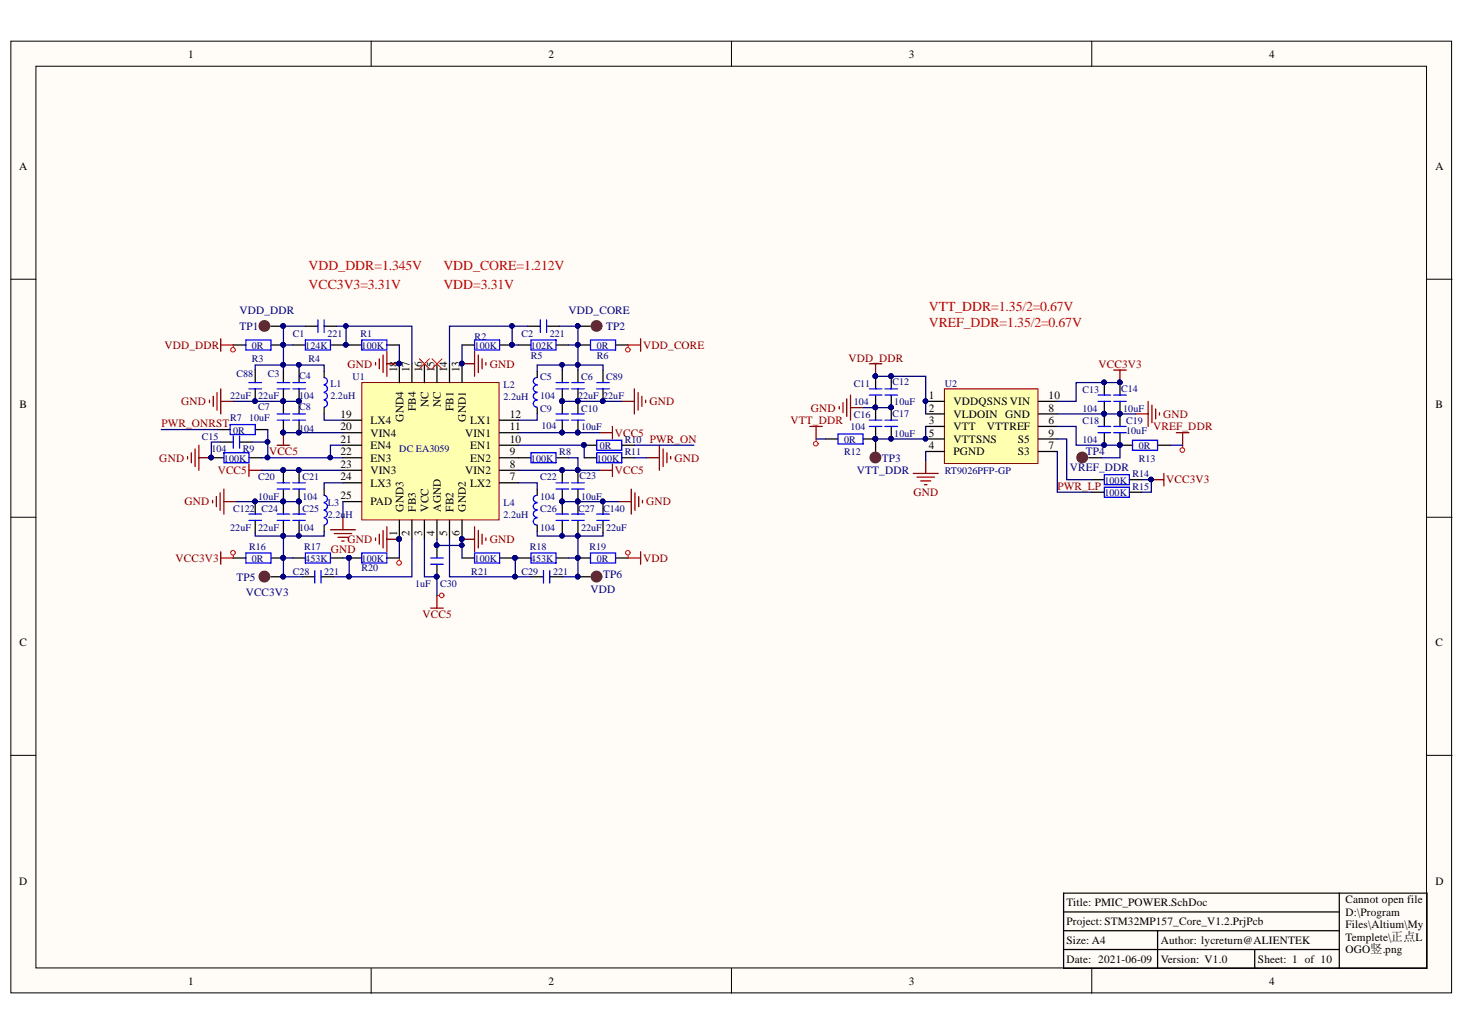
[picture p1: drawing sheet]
<svg xmlns="http://www.w3.org/2000/svg" width="297mm" height="210mm" viewBox="0 0 297 210" stroke-linecap="round" stroke-linejoin="round" font-family="sans-serif">
<defs><g id="words">
<g font-size="2.8" fill="#f00">
<text x="62.6" y="58.6">VCC3V3=3.31V</text>
<text x="62.6" y="54.8">VDD_DDR=1.345V</text>
<text x="90" y="54.8">VDD_CORE=1.212V</text>
<text x="90" y="58.6">VDD=3.31V</text>
<text x="188.5" y="63">VTT_DDR=1.35/2=0.67V</text>
<text x="188.5" y="66.2">VREF_DDR=1.35/2=0.67V</text>
</g>
<g font-size="2.3">
<text x="38.2" y="11.7">1</text>
<text x="111.3" y="11.7">2</text>
<text x="184.4" y="11.7">3</text>
<text x="257.5" y="11.7">4</text>
<text x="3.9" y="34.5">A</text>
<text x="291.3" y="34.5">A</text>
<text x="80.6" y="75.5" transform="rotate(-90 80.6 75.5)">18</text>
<text x="83.1" y="75.5" transform="rotate(-90 83.1 75.5)">17</text>
<text x="85.6" y="75.5" transform="rotate(-90 85.6 75.5)">16</text>
<text x="88.2" y="75.5" transform="rotate(-90 88.2 75.5)">15</text>
<text x="90.7" y="75.5" transform="rotate(-90 90.7 75.5)">14</text>
<text x="93.3" y="75.5" transform="rotate(-90 93.3 75.5)">13</text>
<text x="4" y="82.8">B</text>
<text x="84.4" y="83.3" transform="rotate(-90 84.4 83.3)">FB4</text>
<text x="86.9" y="82.5" transform="rotate(-90 86.9 82.5)">NC</text>
<text x="89.5" y="82.5" transform="rotate(-90 89.5 82.5)">NC</text>
<text x="92" y="83.3" transform="rotate(-90 92 83.3)">FB1</text>
<text x="188.5" y="80.9">1</text>
<text x="188.5" y="83.5">2</text>
<text x="193.5" y="82.2">VDDQSNS VIN</text>
<text x="212.8" y="83.5">8</text>
<text x="212.8" y="80.9">10</text>
<text x="291.3" y="82.8">B</text>
<text x="69.1" y="84.7">19</text>
<text x="69.1" y="87.3">20</text>
<text x="69.1" y="89.8">21</text>
<text x="75.1" y="86">LX4</text>
<text x="75.1" y="88.5">VIN4</text>
<text x="81.8" y="85.5" transform="rotate(-90 81.8 85.5)">GND4</text>
<text x="94.4" y="88.5">VIN1</text>
<text x="94.5" y="85.5" transform="rotate(-90 94.5 85.5)">GND1</text>
<text x="95.4" y="86">LX1</text>
<text x="103.4" y="89.8">10</text>
<text x="103.4" y="87.3">11</text>
<text x="103.4" y="84.7">12</text>
<text x="188.5" y="86">3</text>
<text x="188.5" y="88.5">5</text>
<text x="193.5" y="84.7">VLDOIN GND</text>
<text x="193.5" y="87.3">VTT</text>
<text x="193.5" y="89.8">VTTSNS</text>
<text x="200.2" y="87.3">VTTREF</text>
<text x="206.5" y="89.8">S5</text>
<text x="212.8" y="86">6</text>
<text x="212.8" y="88.5">9</text>
<text x="69.1" y="92.4">22</text>
<text x="69.1" y="94.9">23</text>
<text x="75.1" y="91.1">EN4</text>
<text x="75.1" y="93.6">EN3</text>
<text x="95.4" y="93.6">EN2</text>
<text x="95.4" y="91.1">EN1</text>
<text x="103.4" y="94.9">8</text>
<text x="103.4" y="92.4">9</text>
<text x="188.5" y="91.1">4</text>
<text x="193.5" y="92.4">PGND</text>
<text x="206.5" y="92.4">S3</text>
<text x="212.8" y="91.1">7</text>
<text x="69.1" y="97.4">24</text>
<text x="69.1" y="101.2">25</text>
<text x="75.1" y="96.2">VIN3</text>
<text x="75.1" y="98.7">LX3</text>
<text x="94.4" y="96.2">VIN2</text>
<text x="95.4" y="98.7">LX2</text>
<text x="103.4" y="97.4">7</text>
<text x="75.1" y="102.5">PAD</text>
<text x="81.8" y="103.8" transform="rotate(-90 81.8 103.8)">GND3</text>
<text x="84.4" y="103.8" transform="rotate(-90 84.4 103.8)">FB3</text>
<text x="86.9" y="103.8" transform="rotate(-90 86.9 103.8)">VCC</text>
<text x="89.5" y="103.8" transform="rotate(-90 89.5 103.8)">AGND</text>
<text x="92" y="103.8" transform="rotate(-90 92 103.8)">FB2</text>
<text x="94.5" y="103.8" transform="rotate(-90 94.5 103.8)">GND2</text>
<text x="80.6" y="108.7" transform="rotate(-90 80.6 108.7)">1</text>
<text x="83.1" y="108.7" transform="rotate(-90 83.1 108.7)">2</text>
<text x="85.6" y="108.7" transform="rotate(-90 85.6 108.7)">3</text>
<text x="88.2" y="108.7" transform="rotate(-90 88.2 108.7)">4</text>
<text x="90.7" y="108.7" transform="rotate(-90 90.7 108.7)">5</text>
<text x="93.3" y="108.7" transform="rotate(-90 93.3 108.7)">6</text>
<text x="4" y="131.1">C</text>
<text x="291.3" y="131.1">C</text>
<text x="3.9" y="179.4">D</text>
<text x="291.3" y="179.4">D</text>
<text x="216.4" y="183.8">Title: PMIC_POWER.SchDoc</text>
<text x="273" y="183.2">Cannot open file</text>
<text x="273" y="185.7">D:\Program</text>
<text x="216.4" y="191.4">Size: A4</text>
<text x="216.4" y="187.6">Project: STM32MP157_Core_V1.2.PrjPcb</text>
<text x="235.5" y="191.4">Author: lycreturn@ALIENTEK</text>
<text x="273" y="188.3">Files\Altium\My</text>
<text x="273" y="190.8">Templete\正点L</text>
<text x="216.4" y="195.3">Date: 2021-06-09</text>
<text x="235.5" y="195.3">Version: V1.0</text>
<text x="255.2" y="195.3">Sheet: 1 of 10</text>
<text x="273" y="193.3">OGO竖.png</text>
<text x="38.2" y="199.7">1</text>
<text x="111.3" y="199.7">2</text>
<text x="184.4" y="199.7">3</text>
<text x="257.5" y="199.7">4</text>
</g>
<g font-size="2.3" fill="#000080">
<text x="48.6" y="63.8">VDD_DDR</text>
<text x="115.3" y="63.8">VDD_CORE</text>
<text x="48.6" y="66.9">TP1</text>
<text x="123" y="66.9">TP2</text>
<text x="178.9" y="93.6">TP3</text>
<text x="217.1" y="95.5">VREF_DDR</text>
<text x="220.3" y="92.4">TP4</text>
<text x="173.8" y="96.2">VTT_DDR</text>
<text x="48" y="117.7">TP5</text>
<text x="122.4" y="117.1">TP6</text>
<text x="49.8" y="120.9">VCC3V3</text>
<text x="119.8" y="120.3">VDD</text>
</g>
<g font-size="2.3" fill="#800000">
<text x="33.3" y="70.7">VDD_DDR</text>
<text x="130.5" y="70.7">VDD_CORE</text>
<text x="70.5" y="74.6">GND</text>
<text x="99.4" y="74.6">GND</text>
<text x="172.1" y="73.3">VDD_DDR</text>
<text x="222.9" y="74.6">VCC3V3</text>
<text x="36.7" y="82.2">GND</text>
<text x="131.8" y="82.2">GND</text>
<text x="164.5" y="83.5">GND</text>
<text x="32.8" y="86.6">PWR_ONRST</text>
<text x="124.7" y="88.5">VCC5</text>
<text x="131.8" y="89.8">PWR_ON</text>
<text x="160.4" y="86">VTT_DDR</text>
<text x="234" y="87.3">VREF_DDR</text>
<text x="236" y="84.7">GND</text>
<text x="32.3" y="93.6">GND</text>
<text x="54.6" y="92.4">VCC5</text>
<text x="136.8" y="93.6">GND</text>
<text x="44.2" y="96.2">VCC5</text>
<text x="124.7" y="96.2">VCC5</text>
<text x="185.3" y="100.6">GND</text>
<text x="214.5" y="99.3">PWR_LP</text>
<text x="236.6" y="98">VCC3V3</text>
<text x="37.4" y="102.5">GND</text>
<text x="131.1" y="102.5">GND</text>
<text x="35.6" y="113.9">VCC3V3</text>
<text x="67.1" y="112.1">GND</text>
<text x="70.5" y="110.1">GND</text>
<text x="99.4" y="110.1">GND</text>
<text x="130.5" y="113.9">VDD</text>
<text x="85.7" y="125.3">VCC5</text>
</g>
<g font-size="2" fill="#000080">
<text x="51.1" y="70.8">0R</text>
<text x="59.4" y="68.2">C1</text>
<text x="61.9" y="70.8">124K</text>
<text x="66.4" y="68.2">221</text>
<text x="73.1" y="68.2">R1</text>
<text x="73.4" y="70.8">100K</text>
<text x="96.3" y="68.9">R2</text>
<text x="96.3" y="70.8">100K</text>
<text x="105.8" y="68.2">C2</text>
<text x="107.7" y="70.8">102K</text>
<text x="111.5" y="68.2">221</text>
<text x="121.1" y="70.8">0R</text>
<text x="48" y="76.5">C88</text>
<text x="51.1" y="73.3">R3</text>
<text x="54.3" y="76.5">C3</text>
<text x="60.7" y="76.9">C4</text>
<text x="62.6" y="73.3">R4</text>
<text x="71.5" y="77.1">U1</text>
<text x="107.7" y="72.7">R5</text>
<text x="109.6" y="77.1">C5</text>
<text x="117.9" y="77.1">C6</text>
<text x="121.1" y="72.7">R6</text>
<text x="123" y="77.1">C89</text>
<text x="46.7" y="80.9">22uF</text>
<text x="52.4" y="80.9">22uF</text>
<text x="52.4" y="83.2">C7</text>
<text x="60.7" y="80.9">104</text>
<text x="60.7" y="83.2">C8</text>
<text x="67" y="78.4">L1</text>
<text x="67" y="80.9">2.2uH</text>
<text x="102.1" y="78.7">L2</text>
<text x="102.1" y="81.2">2.2uH</text>
<text x="109.6" y="80.9">104</text>
<text x="109.6" y="83.5">C9</text>
<text x="117.3" y="80.9">22uF</text>
<text x="117.9" y="83.5">C10</text>
<text x="122.4" y="80.9">22uF</text>
<text x="173.2" y="78.4">C11</text>
<text x="173.2" y="82.2">104</text>
<text x="181.1" y="78.1">C12</text>
<text x="181.4" y="82.2">10uF</text>
<text x="191.7" y="78.4">U2</text>
<text x="219.6" y="79.7">C13</text>
<text x="219.6" y="83.5">104</text>
<text x="227.5" y="79.4">C14</text>
<text x="227.9" y="83.5">10uF</text>
<text x="41" y="89.2">C15</text>
<text x="46.7" y="85.4">R7</text>
<text x="47.3" y="88">0R</text>
<text x="50.5" y="85.4">10uF</text>
<text x="60.7" y="87.7">104</text>
<text x="109.8" y="87">104</text>
<text x="117.9" y="87.3">10uF</text>
<text x="126.8" y="89.8">R10</text>
<text x="171.3" y="89.8">0R</text>
<text x="172.6" y="87.3">104</text>
<text x="173.2" y="84.7">C16</text>
<text x="181.1" y="84.5">C17</text>
<text x="181.4" y="88.5">10uF</text>
<text x="219.6" y="86">C18</text>
<text x="219.6" y="89.8">104</text>
<text x="228.5" y="86">C19</text>
<text x="228.5" y="88">10uF</text>
<text x="42.9" y="91.8">104</text>
<text x="45.4" y="93.6">100K</text>
<text x="49.3" y="91.8">R9</text>
<text x="81" y="91.8">DC EA3059</text>
<text x="107.7" y="93.6">100K</text>
<text x="113.5" y="92.4">R8</text>
<text x="121.1" y="93.6">100K</text>
<text x="121.7" y="91.1">0R</text>
<text x="126.8" y="92.4">R11</text>
<text x="171.3" y="92.4">R12</text>
<text x="231" y="93.6">R13</text>
<text x="231" y="91.1">0R</text>
<text x="52.4" y="97.4">C20</text>
<text x="52.4" y="101.3">10uF</text>
<text x="61.4" y="97.4">C21</text>
<text x="61.4" y="101.3">104</text>
<text x="109.6" y="97.4">C22</text>
<text x="109.6" y="101.3">104</text>
<text x="117.5" y="97.2">C23</text>
<text x="117.9" y="101.3">10uF</text>
<text x="191.7" y="96.2">RT9026PFP-GP</text>
<text x="224.1" y="98.1">100K</text>
<text x="224.1" y="100.6">100K</text>
<text x="229.8" y="96.8">R14</text>
<text x="229.8" y="99.4">R15</text>
<text x="46.7" y="107.7">22uF</text>
<text x="47.3" y="103.9">C122</text>
<text x="52.4" y="107.7">22uF</text>
<text x="53.1" y="103.9">C24</text>
<text x="60.7" y="107.7">104</text>
<text x="61.4" y="103.9">C25</text>
<text x="66.5" y="102.6">L3</text>
<text x="66.5" y="105.1">2.2uH</text>
<text x="102.1" y="102.6">L4</text>
<text x="102.1" y="105.1">2.2uH</text>
<text x="109.6" y="103.9">C26</text>
<text x="109.6" y="107.7">104</text>
<text x="117.3" y="103.9">C27</text>
<text x="117.9" y="107.7">22uF</text>
<text x="122.4" y="103.9">C140</text>
<text x="123" y="107.7">22uF</text>
<text x="50.5" y="111.5">R16</text>
<text x="61.7" y="111.5">R17</text>
<text x="107.5" y="111.5">R18</text>
<text x="119.6" y="111.5">R19</text>
<text x="51.1" y="114">0R</text>
<text x="59.4" y="116.5">C28</text>
<text x="61.9" y="114">453K</text>
<text x="65.8" y="116.5">221</text>
<text x="73.4" y="115.9">R20</text>
<text x="73.4" y="114">100K</text>
<text x="84.2" y="119.1">1uF</text>
<text x="89.3" y="119.1">C30</text>
<text x="95.6" y="116.5">R21</text>
<text x="96.3" y="114">100K</text>
<text x="105.8" y="116.5">C29</text>
<text x="107.7" y="114">453K</text>
<text x="112.2" y="116.5">221</text>
<text x="121.1" y="114">0R</text>
</g>
</g></defs>
<g fill="#fffcf8" stroke="#000" stroke-width=".2">
<path d="M2.2 8.3h292.3v193.1h-292.3z"/>
<path d="M7.3 13.4h282.1v182.9h-282.1z"/>
</g>
<path d="M75.3 8.3v5.1M148.4 8.3v5.1M221.5 8.3v5.1M2.2 56.6h5.1M289.5 56.6h5.1M2.2 104.9h5.1M289.5 104.9h5.1M2.2 153.2h5.1M289.5 153.2h5.1M75.3 196.4v5.1M148.4 196.4v5.1M221.5 196.4v5.1" fill="none" stroke="#000" stroke-width=".2"/>
<path d="M215.8 181.1h73.7v15.3h-73.7zM215.8 188.8h55.9M215.8 192.6h55.9M215.8 184.9h55.9M234.9 188.8v7.6M254.6 192.6v3.8M271.7 181.1v15.3" fill="none" stroke="#000" stroke-width=".25"/>
<path d="M73.4 77.6h27.9v27.8h-27.9z" fill="#ffffb0" stroke="#800000" stroke-width=".2"/>
<g fill="none" stroke="#000" stroke-width=".25">
<path d="M81 73.8v3.8M83.6 73.8v3.8M86.1 73.8v3.8M88.7 73.8v3.8M91.2 73.8v3.8M93.7 73.8v3.8M69.6 97.9h3.8M69.6 95.4h3.8M69.6 92.8h3.8M69.6 90.3h3.8M69.6 87.8h3.8M69.6 85.2h3.8"/>
<path d="M101.4 97.9h3.8M101.4 95.4h3.8M101.4 92.8h3.8M101.4 90.3h3.8M101.4 87.8h3.8M101.4 85.2h3.8M69.6 101.7h3.8M81 105.5v3.9M83.6 105.5v3.9M86.1 105.5v3.9M88.7 105.5v3.9M91.2 105.5v3.9"/>
<path d="M93.7 105.5v3.9"/>
</g>
<g fill="#000080" stroke="#000080" stroke-width=".2">
<circle cx="81" cy="109.3" r=".47"/>
<circle cx="93.7" cy="109.3" r=".46"/>
<circle cx="93.7" cy="73.7" r=".46"/>
<circle cx="81" cy="73.7" r=".46"/>
</g>
<path d="M191.6 78.9h19v15.1h-19z" fill="#ffffb0" stroke="#800000" stroke-width=".2"/>
<g fill="none" stroke="#000" stroke-width=".25">
<path d="M55 66.2h2.5M57.5 75v2.6M57.5 78.9v5M59.4 70h2.6M60.7 75v2.6M60.7 78.9v5M62 66.2h2.5M65.8 66.2h2.5M65.8 75.3v1.3M67 70h2.6M70.9 70h2.5M78.5 70h2.5"/>
<path d="M93.7 70h2.6M101.4 70h2.5M105.2 70h2.5M107.1 66.2h2.5M109 75.3v1.3M110.9 66.2h2.5M112.8 70h2.6M114.1 75v2.6M114.1 78.9v5M117.3 75v2.6M117.3 78.9v5M177.7 76.3v2.6"/>
<path d="M180.8 76.3v2.6M224.1 77.6v2.5M227.2 77.6v2.5M42.9 92.8h2.5M44.2 87.1h2.5M44.8 89.7h2.5M48.6 89.7h2.5M50.5 92.8h2.6M51.8 87.1h2.5M57.5 85.2v2.6M57.5 95.4v2.5M57.5 99.2v5.1"/>
<path d="M60.7 85.2v2.6M60.7 95.4v2.5M60.7 99.2v5.1M65.8 82.7v1.2M65.8 99.2v1.3M105.2 92.8h2.5M109 82.7v1.2M109 99.2v1.3M112.8 92.8h2.6M114.1 85.2v2.6M114.1 95.4v2.5M114.1 99.2v5.1"/>
<path d="M117.3 85.2v2.6M117.3 95.4v2.5M117.3 99.2v5.1M118.5 92.8h2.6M118.5 90.3h2.6M126.2 92.8h2.5M126.2 90.3h2.5M177.7 80.1v5.1M177.7 86.5v2.5M180.8 80.1v5.1M180.8 86.5v2.5M187.8 81.4h3.8"/>
<path d="M187.8 83.9h3.8M187.8 86.5h3.8M187.8 91.6h3.8M187.8 89h3.8M210.7 81.4h3.8M210.7 83.9h3.8M210.7 86.5h3.8M210.7 91.6h3.8M210.7 89h3.8M221.5 97.3h2.6M221.5 99.8h2.6M224.1 81.4v5.1"/>
<path d="M224.1 87.8v2.5M227.2 81.4v5.1M227.2 87.8v2.5M229.1 97.3h2.6M229.1 99.8h2.6M57.5 105.5v2.6M59.4 113.2h2.6M60.7 105.5v2.6M61.3 117h2.6M65.1 117h2.6M65.8 106.6v1.2M67 113.2h2.6"/>
<path d="M70.9 113.2h2.5M78.5 113.2h2.5M88.7 110.6v2.6M88.7 114.4v2.6M93.7 113.2h2.6M101.4 113.2h2.5M105.2 113.2h2.5M107.7 117h2.6M109 106.6v1.2M111.5 117h2.6M112.8 113.2h2.6M114.1 105.5v2.6"/>
<path d="M117.3 105.5v2.6"/>
</g>
<g fill="#000080" stroke="#000080" stroke-width=".2">
<circle cx="187.8" cy="81.4" r=".46"/>
<circle cx="187.8" cy="89" r=".46"/>
<circle cx="57.4" cy="87.7" r=".47"/>
<circle cx="103.9" cy="69.9" r=".46"/>
<circle cx="93.7" cy="73.7" r=".46"/>
<circle cx="93.7" cy="109.3" r=".46"/>
<circle cx="70.8" cy="113.1" r=".47"/>
<circle cx="81" cy="109.3" r=".47"/>
<circle cx="81" cy="73.7" r=".46"/>
<circle cx="60.6" cy="81.4" r=".46"/>
<circle cx="57.4" cy="81.4" r=".46"/>
<circle cx="60.6" cy="87.7" r=".47"/>
<circle cx="60.6" cy="101.7" r=".47"/>
<circle cx="57.4" cy="101.7" r=".47"/>
<circle cx="57.4" cy="95.3" r=".47"/>
<circle cx="60.6" cy="95.3" r=".47"/>
<circle cx="114" cy="81.4" r=".46"/>
<circle cx="117.2" cy="81.4" r=".46"/>
<circle cx="117.2" cy="87.7" r=".46"/>
<circle cx="114" cy="87.7" r=".46"/>
<circle cx="114" cy="101.7" r=".46"/>
<circle cx="117.2" cy="101.7" r=".46"/>
<circle cx="117.2" cy="95.3" r=".46"/>
<circle cx="114" cy="95.3" r=".46"/>
<circle cx="88.6" cy="116.9" r=".47"/>
<circle cx="88.6" cy="110.6" r=".46"/>
<circle cx="42.8" cy="92.8" r=".46"/>
<circle cx="227.2" cy="77.5" r=".46"/>
<circle cx="180.8" cy="76.3" r=".46"/>
<circle cx="180.8" cy="82.6" r=".46"/>
<circle cx="177.6" cy="76.3" r=".46"/>
<circle cx="177.6" cy="82.6" r=".46"/>
<circle cx="180.8" cy="89" r=".46"/>
<circle cx="177.6" cy="89" r=".46"/>
<circle cx="227.2" cy="83.9" r=".46"/>
<circle cx="227.2" cy="90.2" r=".46"/>
<circle cx="224" cy="77.5" r=".46"/>
<circle cx="224" cy="83.9" r=".46"/>
<circle cx="224" cy="90.2" r=".46"/>
<circle cx="233.5" cy="97.2" r=".46"/>
<circle cx="118.5" cy="90.2" r=".46"/>
<circle cx="57.4" cy="66.1" r=".46"/>
</g>
<g fill="none" stroke="#800000" stroke-width=".25">
<path d="M44 79.6v3.6M44.8 68.7v2.5M44.8 78.9v5M44.8 70h2.5M76.2 73.5v.5M77 72.8v2M77.7 72v3.6M78.5 73.8h2.5M78.5 71.2v5.1M93.7 73.8h2.6M96.3 71.2v5.1M97 72v3.6"/>
<path d="M97.8 72.8v2M98.6 73.5v.5M127.4 70h2.6M128.7 78.9v5M129.5 79.6v3.6M130 68.7v2.5M176.4 73.8h2.5M177.7 73.8v2.5M226 75h2.5M227.2 75v2.6M38.1 92.6v.5M38.8 91.8v2.1"/>
<path d="M39.6 91.1v3.5M40.3 92.8h2.6M40.3 90.3v5.1M42.5 81.1v.6M43.3 80.4v2M44.7 100v3.5M44.8 81.4h2.5M45.4 99.2v5.1M50.5 94.1v2.5M50.5 95.4h2.6M56.2 90.3h2.6M57.5 87.8v2.5"/>
<path d="M121.7 95.4h2.6M121.7 87.8h2.6M124.3 86.5v2.5M124.3 94.1v2.5M126.2 81.4h2.5M128.1 99.2v5.1M128.8 100v3.5M130.2 80.4v2M131 81.1v.6M131.2 92.8h2.6M133.8 90.3v5.1M134.6 91.1v3.5"/>
<path d="M135.3 91.8v2.1M136.1 92.6v.5M164.3 86.5h2.5M165.6 86.5v2.5M170.3 82.4v.5M171 81.7v2M171.8 80.9v3.6M172.6 80.1v5.1M172.6 82.7h2.5M185.3 96h5.1M186 96.8h3.6M186.8 97.5h2"/>
<path d="M187.6 98.3h.5M187.8 93.5v2.5M230.4 83.9h2.6M233 81.4v5.1M233.6 97.3h2.5M233.7 82.2v3.5M234.5 82.9v2.1M235.2 83.7v.5M236.1 96v2.6M238.7 87.8h2.5M240 87.8v2.5M43.1 101.5v.5"/>
<path d="M43.9 100.7v2M44.8 111.9v2.5M44.8 113.2h2.5M45.4 101.7h2.6M67 107.4h5.1M67.8 108.2h3.6M68.6 109h2M69.3 109.7h.5M69.6 104.9v2.5M76.2 109.1v.5M77 108.3v2.1M77.7 107.6v3.5"/>
<path d="M78.5 109.4h2.5M78.5 106.8v5.1M93.7 109.4h2.6M96.3 106.8v5.1M97 107.6v3.5M97.8 108.3v2.1M98.6 109.1v.5M125.5 101.7h2.6M127.4 113.2h2.6M129.6 100.7v2M130 111.9v2.5M130.4 101.5v.5"/>
<path d="M87.4 123.3h2.5M88.7 120.8v2.5"/>
</g>
<g fill="none" stroke="#00f" stroke-width=".25">
<path d="M56.2 78.9h2.6M56.2 77.6h2.6M59.4 78.9h2.6M59.4 77.6h2.6M62 69h5v2h-5zM64.5 64.9v2.5M65.8 79.6a.71 .71 0 0 1 .6 .7 .71 .71 0 0 1-.6 .7M65.8 78.1a.71 .71 0 0 1 .6 .7 .71 .71 0 0 1-.6 .7M65.8 76.6a.71 .71 0 0 1 .6 .7 .71 .71 0 0 1-.6 .7M65.8 64.9v2.5M73.4 69h5.1v2h-5.1zM96.3 69h5.1v2h-5.1z"/>
<path d="M107.7 69h5.1v2h-5.1zM109 79.6a.71 .71 0 0 0-.8 .7 .71 .71 0 0 0 .8 .7M109 78.1a.71 .71 0 0 0-.8 .7 .71 .71 0 0 0 .8 .7M109 76.6a.71 .71 0 0 0-.8 .7 .71 .71 0 0 0 .8 .7M109.6 64.9v2.5M110.9 64.9v2.5M112.8 78.9h2.6M112.8 77.6h2.6M116 78.9h2.5M116 77.6h2.5M176.4 78.9h2.5M179.6 78.9h2.5"/>
<path d="M45.4 91.8h5.1v2.1h-5.1zM46.7 86.1h5.1v2h-5.1zM47.3 88.4v2.5M48.6 88.4v2.5M56.2 83.9h2.6M56.2 85.2h2.6M56.2 97.9h2.6M56.2 99.2h2.6M59.4 83.9h2.6M59.4 85.2h2.6M59.4 97.9h2.6M59.4 99.2h2.6"/>
<path d="M65.8 81.1a.71 .71 0 0 1 .6 .8 .71 .71 0 0 1-.6 .7M107.7 91.8h5.1v2.1h-5.1zM109 81.2a.71 .71 0 0 0-.8 .7 .71 .71 0 0 0 .8 .7M112.8 83.9h2.6M112.8 85.2h2.6M112.8 97.9h2.6M112.8 99.2h2.6M116 83.9h2.5M116 85.2h2.5M116 97.9h2.5M116 99.2h2.5M121.1 91.8h5.1v2.1h-5.1z"/>
<path d="M121.1 89.3h5.1v2h-5.1zM176.4 85.2h2.5M176.4 80.1h2.5M176.4 86.5h2.5M179.6 85.2h2.5M179.6 80.1h2.5M179.6 86.5h2.5M222.8 80.1h2.5M222.8 86.5h2.5M222.8 81.4h2.5M222.8 87.8h2.5M224.1 96.3h5v2h-5z"/>
<path d="M224.1 98.8h5v2h-5zM226 80.1h2.5M226 86.5h2.5M226 81.4h2.5M226 87.8h2.5M56.2 104.3h2.6M56.2 105.5h2.6M59.4 104.3h2.6M59.4 105.5h2.6M62 112.1h5v2.1h-5zM63.9 115.7v2.5M65.1 115.7v2.5"/>
<path d="M65.8 100.5a.71 .71 0 0 1 .6 .7 .71 .71 0 0 1-.6 .7M65.8 102a.71 .71 0 0 1 .6 .7 .71 .71 0 0 1-.6 .7M65.8 103.5a.71 .71 0 0 1 .6 .7 .71 .71 0 0 1-.6 .7M65.8 105a.73 .73 0 0 1 .6 .8 .73 .73 0 0 1-.6 .7M73.4 112.1h5.1v2.1h-5.1zM87.4 113.2h2.5M87.4 114.4h2.5M96.3 112.1h5.1v2.1h-5.1zM107.7 112.1h5.1v2.1h-5.1zM109 100.5a.71 .71 0 0 0-.8 .7 .71 .71 0 0 0 .8 .7M109 102a.71 .71 0 0 0-.8 .7 .71 .71 0 0 0 .8 .7M109 103.5a.71 .71 0 0 0-.8 .7 .71 .71 0 0 0 .8 .7"/>
<path d="M109 105a.72 .72 0 0 0-.8 .8 .72 .72 0 0 0 .8 .7M110.3 115.7v2.5M111.5 115.7v2.5M112.8 104.3h2.6M112.8 105.5h2.6M116 104.3h2.5M116 105.5h2.5"/>
</g>
<path d="M85.1 72.8l2 2M87.1 72.8l-2 2M87.6 72.8l2.1 2M89.7 72.8l-2.1 2" fill="none" stroke="#f00" stroke-width=".2"/>
<circle cx="53.6" cy="66.1" r=".56" fill="#fffcf8" stroke="#602732" stroke-width="1.3"/>
<g fill="#000080" stroke="#000080" stroke-width=".2">
<circle cx="57.4" cy="66.1" r=".46"/>
<circle cx="57.4" cy="69.9" r=".46"/>
<circle cx="117.2" cy="66.1" r=".46"/>
</g>
<path d="M47.3 70h2.6M55 70h2.5M117.3 66.2h2.5" fill="none" stroke="#000" stroke-width=".25"/>
<path d="M49.9 69h5.1v2h-5.1z" fill="none" stroke="#00f" stroke-width=".25"/>
<circle cx="121" cy="66.1" r=".56" fill="#fffcf8" stroke="#602732" stroke-width="1.3"/>
<g fill="#000080" stroke="#000080" stroke-width=".2">
<circle cx="117.2" cy="66.1" r=".46"/>
<circle cx="117.2" cy="69.9" r=".46"/>
<circle cx="57.4" cy="116.9" r=".47"/>
</g>
<path d="M117.3 70h2.5M124.9 70h2.5M55 117h2.5" fill="none" stroke="#000" stroke-width=".25"/>
<path d="M119.8 69h5.1v2h-5.1z" fill="none" stroke="#00f" stroke-width=".25"/>
<circle cx="53.6" cy="116.9" r=".57" fill="#fffcf8" stroke="#602732" stroke-width="1.3"/>
<g fill="#000080" stroke="#000080" stroke-width=".2">
<circle cx="57.4" cy="116.9" r=".47"/>
<circle cx="57.4" cy="113.1" r=".47"/>
<circle cx="117.2" cy="116.9" r=".46"/>
</g>
<path d="M47.3 113.2h2.6M55 113.2h2.5M117.3 117h2.5" fill="none" stroke="#000" stroke-width=".25"/>
<path d="M49.9 112.1h5.1v2.1h-5.1z" fill="none" stroke="#00f" stroke-width=".25"/>
<circle cx="121" cy="116.9" r=".57" fill="#fffcf8" stroke="#602732" stroke-width="1.3"/>
<g fill="#000080" stroke="#000080" stroke-width=".2">
<circle cx="117.2" cy="116.9" r=".46"/>
<circle cx="117.2" cy="113.1" r=".46"/>
</g>
<path d="M220.9 92.8h2.5M117.3 113.2h2.5M124.9 113.2h2.5" fill="none" stroke="#000" stroke-width=".25"/>
<path d="M119.8 112.1h5.1v2.1h-5.1z" fill="none" stroke="#00f" stroke-width=".25"/>
<circle cx="219.6" cy="92.8" r=".56" fill="#fffcf8" stroke="#602732" stroke-width="1.3"/>
<path d="M177.7 89v2.6M227.2 90.3h2.6M234.9 90.3h2.5" fill="none" stroke="#000" stroke-width=".25"/>
<g fill="#000080" stroke="#000080" stroke-width=".2">
<circle cx="227.2" cy="90.2" r=".46"/>
<circle cx="177.6" cy="89" r=".46"/>
</g>
<path d="M229.8 89.3h5.1v2h-5.1z" fill="none" stroke="#00f" stroke-width=".25"/>
<circle cx="177.6" cy="92.8" r=".56" fill="#fffcf8" stroke="#602732" stroke-width="1.3"/>
<g fill="#000080" stroke="#000080" stroke-width=".2">
<circle cx="177.6" cy="89" r=".46"/>
<circle cx="51.7" cy="81.4" r=".46"/>
<circle cx="51.7" cy="101.7" r=".46"/>
<circle cx="122.3" cy="101.7" r=".47"/>
<circle cx="93.7" cy="73.7" r=".46"/>
<circle cx="117.2" cy="66.1" r=".46"/>
<circle cx="117.2" cy="69.9" r=".46"/>
<circle cx="104.5" cy="113.1" r=".47"/>
<circle cx="104.5" cy="116.9" r=".47"/>
<circle cx="103.9" cy="69.9" r=".46"/>
<circle cx="103.9" cy="66.1" r=".46"/>
<circle cx="81" cy="109.3" r=".47"/>
<circle cx="81" cy="73.7" r=".46"/>
<circle cx="70.2" cy="69.9" r=".46"/>
<circle cx="70.2" cy="66.1" r=".46"/>
<circle cx="70.8" cy="113.1" r=".47"/>
<circle cx="70.8" cy="116.9" r=".47"/>
<circle cx="60.6" cy="87.7" r=".47"/>
<circle cx="57.4" cy="87.7" r=".47"/>
<circle cx="57.4" cy="81.4" r=".46"/>
<circle cx="60.6" cy="81.4" r=".46"/>
<circle cx="57.4" cy="74" r=".46"/>
<circle cx="60.6" cy="74" r=".46"/>
<circle cx="60.6" cy="95.3" r=".47"/>
<circle cx="57.4" cy="95.3" r=".47"/>
<circle cx="57.4" cy="101.7" r=".47"/>
<circle cx="60.6" cy="101.7" r=".47"/>
<circle cx="60.6" cy="108.7" r=".46"/>
<circle cx="57.4" cy="69.9" r=".46"/>
<circle cx="57.4" cy="108.7" r=".46"/>
<circle cx="57.4" cy="113.1" r=".47"/>
<circle cx="122.3" cy="81.4" r=".46"/>
<circle cx="117.2" cy="81.4" r=".46"/>
<circle cx="114" cy="81.4" r=".46"/>
<circle cx="114" cy="74" r=".46"/>
<circle cx="114" cy="95.3" r=".46"/>
<circle cx="117.2" cy="95.3" r=".46"/>
<circle cx="117.2" cy="101.7" r=".46"/>
<circle cx="114" cy="101.7" r=".46"/>
<circle cx="114" cy="108.7" r=".46"/>
<circle cx="117.2" cy="108.7" r=".46"/>
<circle cx="117.2" cy="74" r=".46"/>
<circle cx="117.2" cy="113.1" r=".46"/>
<circle cx="88.6" cy="110.6" r=".46"/>
<circle cx="93.7" cy="110.6" r=".46"/>
<circle cx="93.7" cy="109.3" r=".46"/>
<circle cx="88.6" cy="116.9" r=".47"/>
<circle cx="67" cy="92.8" r=".46"/>
<circle cx="54.3" cy="92.8" r=".46"/>
<circle cx="54.3" cy="89.6" r=".46"/>
<circle cx="42.8" cy="92.8" r=".46"/>
<circle cx="177.6" cy="76.3" r=".46"/>
<circle cx="180.8" cy="76.3" r=".46"/>
<circle cx="187.8" cy="81.4" r=".46"/>
<circle cx="177.6" cy="82.6" r=".46"/>
<circle cx="180.8" cy="82.6" r=".46"/>
<circle cx="187.8" cy="89" r=".46"/>
<circle cx="180.8" cy="89" r=".46"/>
<circle cx="227.2" cy="77.5" r=".46"/>
<circle cx="224" cy="77.5" r=".46"/>
<circle cx="224" cy="83.9" r=".46"/>
<circle cx="227.2" cy="83.9" r=".46"/>
<circle cx="233.5" cy="97.2" r=".46"/>
<circle cx="117.2" cy="87.7" r=".46"/>
<circle cx="114" cy="87.7" r=".46"/>
<circle cx="224" cy="90.2" r=".46"/>
<circle cx="227.2" cy="90.2" r=".46"/>
<circle cx="57.4" cy="116.9" r=".47"/>
<circle cx="117.2" cy="116.9" r=".46"/>
<circle cx="57.4" cy="66.1" r=".46"/>
<circle cx="118.5" cy="90.2" r=".46"/>
</g>
<path d="M51.8 75v2.6M51.8 78.9v2.5M122.3 75v2.6M122.3 78.9v2.5M167.5 89h2.5M175.1 89h2.6M51.8 101.7v2.6M51.8 105.5v2.6M122.3 101.7v2.6M122.3 105.5v2.6" fill="none" stroke="#000" stroke-width=".25"/>
<path d="M50.5 78.9h2.6M50.5 77.6h2.6M121.1 78.9h2.5M121.1 77.6h2.5M170 88h5.1v2h-5.1zM50.5 105.5h2.6M50.5 104.3h2.6M121.1 105.5h2.5M121.1 104.3h2.5" fill="none" stroke="#00f" stroke-width=".25"/>
<g fill="none" stroke="#f00" stroke-width=".2">
<path d="M47.3 70v.5M127.4 70v.5M165.6 89v.5M240 90.3v.5M47.3 112.7v.5M81 113.2v.5M127.4 112.7v.5M88.7 120.8h.5"/>
<circle cx="47.3" cy="70.9" r=".46"/>
<circle cx="127.4" cy="70.9" r=".46"/>
<circle cx="165.5" cy="90" r=".46"/>
<circle cx="239.9" cy="91.3" r=".47"/>
<circle cx="47.3" cy="112.1" r=".46"/>
<circle cx="81" cy="114.1" r=".47"/>
<circle cx="127.4" cy="112.1" r=".46"/>
<circle cx="89.6" cy="120.7" r=".46"/>
</g>
<g fill="none" stroke="#000080" stroke-width=".25">
<path d="M51.8 75v-1h5.7v1M59.4 70h-1.9v4h8.3v1.3M60.7 74v1M62 66.2h-4.5v3.8M68.3 66.2h15.3v7.6M69.6 70h1.3M70.2 66.2v3.8M81 70v3.8M93.7 70v3.8M103.9 66.2v3.8h1.3M107.1 66.2h-15.9v7.6M113.4 66.2h3.9v3.8"/>
<path d="M114.1 74v1M115.4 70h1.9v4h5v1M117.3 75v-1h-8.3v1.3M177.7 76.3h10.1v7.6M227.2 77.6h-8.9v3.8h-3.8M32.7 87.1h11.5M44.8 89.7h-1.9v3.1M47.3 81.4h13.4M51.1 89.7h3.2v3.1h12.7M53.1 95.4h16.5M53.1 92.8h1.2M54.3 87.1v2.6"/>
<path d="M57.5 87.8h12.1M65.8 83.9v1.3h3.8M69.6 97.9h-3.8v1.3M69.6 90.3h-2.6v2.5h2.6M105.2 95.4h16.5M105.2 97.9h3.8v1.3M105.2 87.8h16.5M105.2 90.3h13.3v2.5M109 83.9v1.3h-3.8M114.1 81.4h12.1M115.4 92.8h1.9v2.6M128.7 92.8h2.5"/>
<path d="M128.7 90.3h12.1M165.6 89h1.9M175.1 82.7h5.7M187.8 86.5v2.5h-10.1M187.8 91.6v1.9M214.5 89h1.9v8.3h5.1M214.5 83.9h15.9M214.5 86.5h3.8v3.8h8.9v2.5h-3.8M214.5 91.6v8.2h7M231.7 97.3h1.9v2.5h-1.9M237.4 90.3h2.6M48 101.7h12.7"/>
<path d="M57.5 108.1v8.9h3.8M57.5 113.2h1.9M60.7 108.1v.6M65.8 107.8v.9h-14v-.6M69.6 113.2h1.3v3.8M69.6 101.7v3.2M81 109.4v3.8M83.6 109.4v7.6h-15.9M86.1 109.4v7.6h2.6v3.8M88.7 109.4v1.2h5M91.2 109.4v7.6h16.5M93.7 109.4v3.8"/>
<path d="M103.9 113.2h1.3M104.5 113.2v3.8M109 107.8v.9h13.3v-.6M114.1 101.7h11.4M114.1 108.1v.6M117.3 108.1v5.1h-1.9M117.3 113.2v3.8h-3.2"/>
</g>
<use href="#words"/>
</svg>
